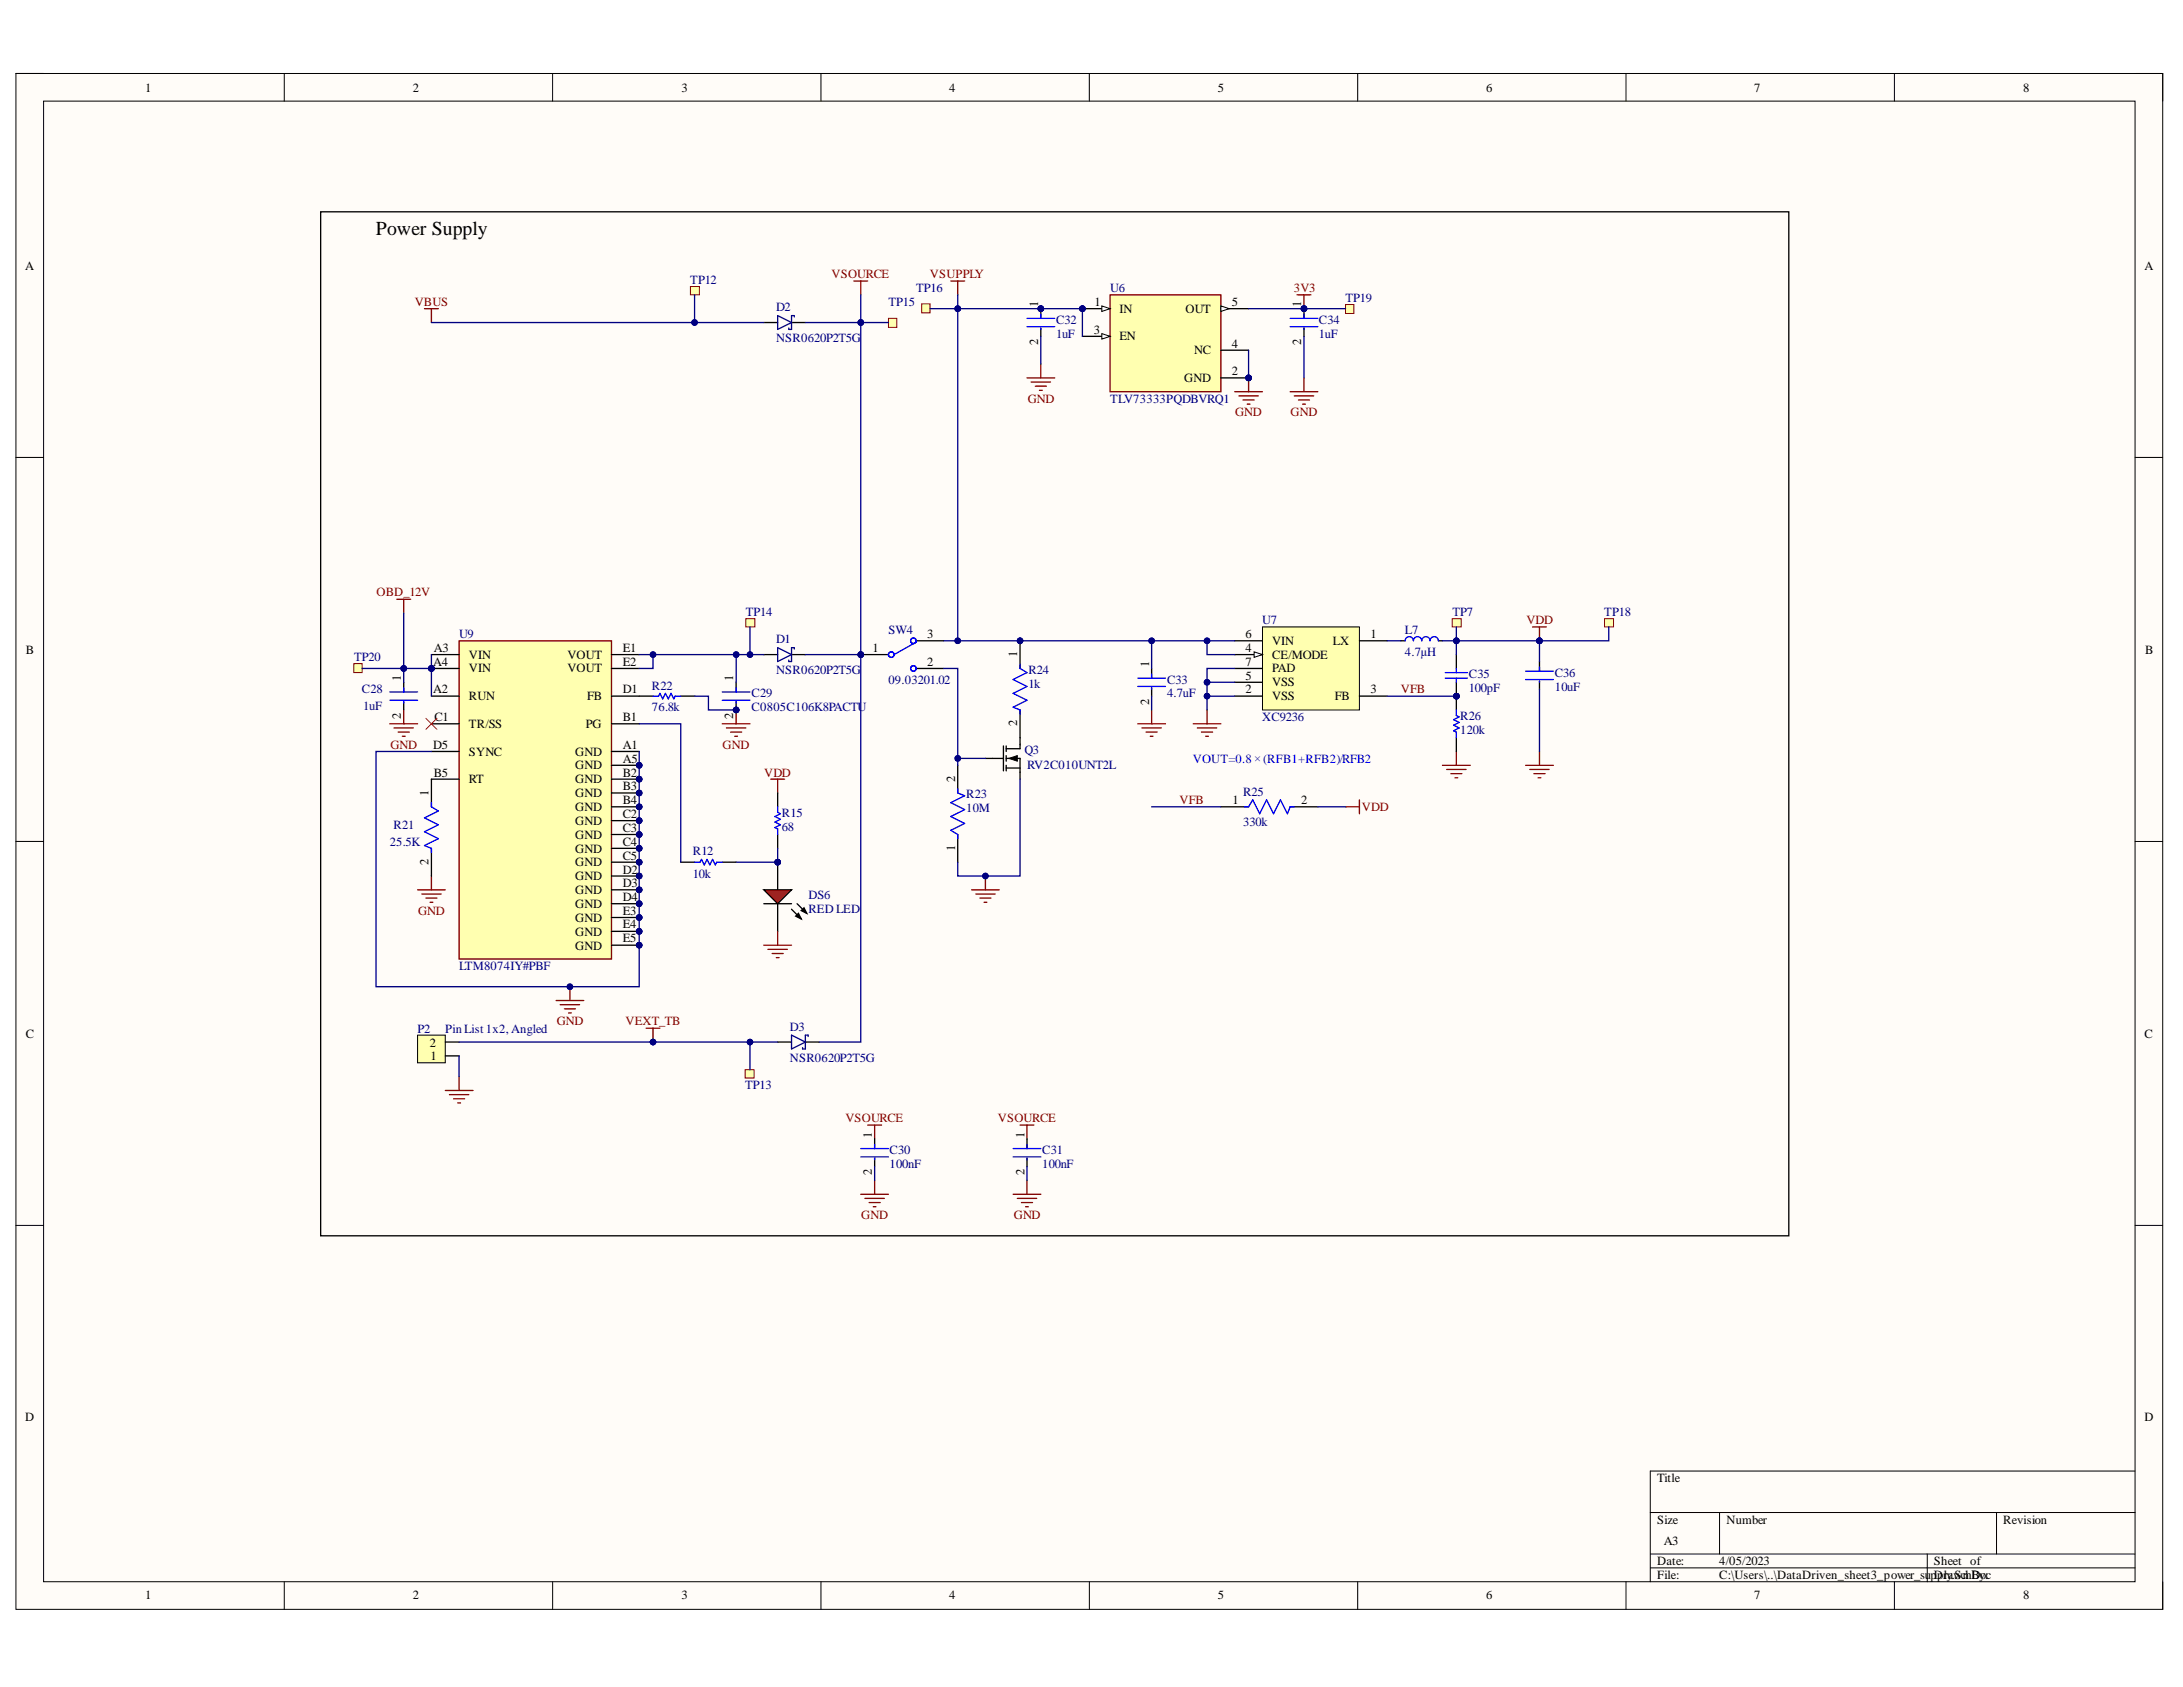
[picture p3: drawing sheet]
<svg xmlns="http://www.w3.org/2000/svg" width="279mm" height="216mm" viewBox="0 0 279 216" stroke-linecap="round" stroke-linejoin="round" font-family="sans-serif">
<defs><g id="words">
<text font-size="2.5" x="48.1" y="30.1">Power Supply</text>
<g font-size="1.6">
<text x="18.6" y="11.7">1</text>
<text x="52.8" y="11.7">2</text>
<text x="87.2" y="11.7">3</text>
<text x="121.5" y="11.7">4</text>
<text x="155.9" y="11.7">5</text>
<text x="190.2" y="11.7">6</text>
<text x="224.5" y="11.7">7</text>
<text x="258.9" y="11.7">8</text>
<text x="3.2" y="34.5">A</text>
<text x="274.5" y="34.5">A</text>
<text x="132.9" y="39.4" transform="rotate(-90 132.9 39.4)">1</text>
<text x="140.1" y="39.2">1</text>
<text x="143.3" y="40">IN</text>
<text x="151.7" y="40">OUT</text>
<text x="157.7" y="39.2">5</text>
<text x="166.5" y="39.4" transform="rotate(-90 166.5 39.4)">1</text>
<text x="132.9" y="44.2" transform="rotate(-90 132.9 44.2)">2</text>
<text x="140" y="42.7">3</text>
<text x="143.3" y="43.6">EN</text>
<text x="152.8" y="45.3">NC</text>
<text x="157.7" y="44.5">4</text>
<text x="166.5" y="44.2" transform="rotate(-90 166.5 44.2)">2</text>
<text x="151.6" y="48.9">GND</text>
<text x="157.7" y="48">2</text>
<text x="3.3" y="83.7">B</text>
<text x="55.5" y="83.4">A3</text>
<text x="79.7" y="83.4">E1</text>
<text x="111.7" y="83.4">1</text>
<text x="118.7" y="81.7">3</text>
<text x="159.4" y="83.4">4</text>
<text x="159.4" y="81.7">6</text>
<text x="162.8" y="82.6">VIN</text>
<text x="170.6" y="82.6">LX</text>
<text x="175.4" y="81.7">1</text>
<text x="274.6" y="83.7">B</text>
<text x="51.3" y="87.1" transform="rotate(-90 51.3 87.1)">1</text>
<text x="55.5" y="85.2">A4</text>
<text x="55.5" y="88.8">A2</text>
<text x="60" y="84.3">VIN</text>
<text x="60" y="86.1">VIN</text>
<text x="60" y="89.6">RUN</text>
<text x="72.6" y="84.3">VOUT</text>
<text x="72.6" y="86.1">VOUT</text>
<text x="75.2" y="89.6">FB</text>
<text x="79.7" y="85.2">E2</text>
<text x="79.7" y="88.8">D1</text>
<text x="93.8" y="87.1" transform="rotate(-90 93.8 87.1)">1</text>
<text x="118.7" y="85.2">2</text>
<text x="130.2" y="84.1" transform="rotate(-90 130.2 84.1)">1</text>
<text x="147.1" y="85.4" transform="rotate(-90 147.1 85.4)">1</text>
<text x="159.4" y="85.2">7</text>
<text x="159.4" y="87">5</text>
<text x="159.4" y="88.8">2</text>
<text x="162.8" y="84.3">CE/MODE</text>
<text x="162.8" y="86.1">PAD</text>
<text x="162.8" y="87.8">VSS</text>
<text x="162.8" y="89.6">VSS</text>
<text x="170.8" y="89.6">FB</text>
<text x="175.4" y="88.8">3</text>
<text x="51.3" y="92" transform="rotate(-90 51.3 92)">2</text>
<text x="55.5" y="95.8">D5</text>
<text x="55.6" y="92.3">C1</text>
<text x="60" y="93.1">TR/SS</text>
<text x="75" y="93.1">PG</text>
<text x="79.7" y="92.3">B1</text>
<text x="79.7" y="95.8">A1</text>
<text x="93.8" y="92" transform="rotate(-90 93.8 92)">2</text>
<text x="130.2" y="93" transform="rotate(-90 130.2 93)">2</text>
<text x="147.1" y="90.2" transform="rotate(-90 147.1 90.2)">2</text>
<text x="54.9" y="101.8" transform="rotate(-90 54.9 101.8)">1</text>
<text x="55.5" y="99.4">B5</text>
<text x="60" y="100.2">RT</text>
<text x="60" y="96.7">SYNC</text>
<text x="73.6" y="96.7">GND</text>
<text x="73.6" y="98.5">GND</text>
<text x="73.6" y="100.2">GND</text>
<text x="79.7" y="97.6">A5</text>
<text x="79.7" y="99.4">B2</text>
<text x="79.7" y="101.2">B3</text>
<text x="122.2" y="100.1" transform="rotate(-90 122.2 100.1)">2</text>
<text x="73.6" y="102">GND</text>
<text x="73.6" y="103.8">GND</text>
<text x="73.6" y="105.6">GND</text>
<text x="73.6" y="107.3">GND</text>
<text x="79.7" y="102.9">B4</text>
<text x="79.7" y="104.7">C2</text>
<text x="79.7" y="106.5">C3</text>
<text x="157.7" y="102.9">1</text>
<text x="166.5" y="102.9">2</text>
<text x="54.9" y="110.7" transform="rotate(-90 54.9 110.7)">2</text>
<text x="73.6" y="109.1">GND</text>
<text x="73.6" y="110.9">GND</text>
<text x="73.6" y="112.7">GND</text>
<text x="79.7" y="108.3">C4</text>
<text x="79.7" y="110">C5</text>
<text x="79.7" y="111.8">D2</text>
<text x="79.7" y="113.5">D3</text>
<text x="122.2" y="108.9" transform="rotate(-90 122.2 108.9)">1</text>
<text x="73.6" y="114.4">GND</text>
<text x="73.6" y="116.2">GND</text>
<text x="73.6" y="118">GND</text>
<text x="73.6" y="119.7">GND</text>
<text x="79.7" y="115.3">D4</text>
<text x="79.7" y="117">E3</text>
<text x="79.7" y="118.8">E4</text>
<text x="73.6" y="121.5">GND</text>
<text x="79.7" y="120.6">E5</text>
<text x="3.3" y="132.8">C</text>
<text x="55" y="133.9">2</text>
<text x="55.1" y="135.7">1</text>
<text x="274.5" y="132.8">C</text>
<text x="111.6" y="145.6" transform="rotate(-90 111.6 145.6)">1</text>
<text x="131.1" y="145.6" transform="rotate(-90 131.1 145.6)">1</text>
<text x="111.6" y="150.4" transform="rotate(-90 111.6 150.4)">2</text>
<text x="131.1" y="150.4" transform="rotate(-90 131.1 150.4)">2</text>
<text x="3.2" y="181.9">D</text>
<text x="274.5" y="181.9">D</text>
<text x="212.1" y="189.7">Title</text>
<text x="212.1" y="195">Size</text>
<text x="212.9" y="197.7">A3</text>
<text x="221" y="195">Number</text>
<text x="256.4" y="195">Revision</text>
<text x="212.1" y="200.3">Date:</text>
<text x="212.1" y="202.1">File:</text>
<text x="220" y="200.3">4/05/2023</text>
<text x="220" y="202.1">C:\Users\..\DataDriven_sheet3_power_su</text>
<text x="247.1" y="202.1">pDry.SchBy:</text>
<text x="247.5" y="200.3">Sheet of</text>
<text x="247.9" y="202.1">plawn Doc</text>
<text x="18.6" y="204.7">1</text>
<text x="52.8" y="204.7">2</text>
<text x="87.2" y="204.7">3</text>
<text x="121.5" y="204.7">4</text>
<text x="155.9" y="204.7">5</text>
<text x="190.2" y="204.7">6</text>
<text x="224.5" y="204.7">7</text>
<text x="258.9" y="204.7">8</text>
</g>
<g font-size="1.6" fill="#800000">
<text x="106.4" y="35.6">VSOURCE</text>
<text x="119" y="35.6">VSUPPLY</text>
<text x="53.1" y="39.2">VBUS</text>
<text x="165.6" y="37.4">3V3</text>
<text x="131.5" y="51.6">GND</text>
<text x="158.1" y="53.3">GND</text>
<text x="165.2" y="53.3">GND</text>
<text x="48.2" y="76.3">OBD_12V</text>
<text x="195.4" y="79.9">VDD</text>
<text x="179.3" y="88.8">VFB</text>
<text x="50" y="95.8">GND</text>
<text x="92.5" y="95.8">GND</text>
<text x="97.8" y="99.4">VDD</text>
<text x="151" y="102.9">VFB</text>
<text x="174.3" y="103.8">VDD</text>
<text x="53.5" y="117">GND</text>
<text x="71.3" y="131.2">GND</text>
<text x="80.1" y="131.2">VEXT_TB</text>
<text x="108.2" y="143.6">VSOURCE</text>
<text x="127.7" y="143.6">VSOURCE</text>
<text x="110.2" y="156.1">GND</text>
<text x="129.8" y="156.1">GND</text>
</g>
<g font-size="1.6" fill="#000080">
<text x="88.3" y="36.3">TP12</text>
<text x="99.3" y="39.9">D2</text>
<text x="113.7" y="39.2">TP15</text>
<text x="117.2" y="37.4">TP16</text>
<text x="135.2" y="41.5">C32</text>
<text x="142.1" y="37.4">U6</text>
<text x="168.8" y="41.5">C34</text>
<text x="172.2" y="38.6">TP19</text>
<text x="99.3" y="43.7">NSR0620P2T5G</text>
<text x="135.2" y="43.2">1uF</text>
<text x="168.8" y="43.2">1uF</text>
<text x="142.1" y="51.6">TLV73333PQDBVRQ1</text>
<text x="58.8" y="81.7">U9</text>
<text x="95.4" y="78.8">TP14</text>
<text x="99.3" y="82.3">D1</text>
<text x="113.7" y="81.2">SW4</text>
<text x="161.5" y="79.9">U7</text>
<text x="179.8" y="81.2">L7</text>
<text x="179.8" y="83.9">4.7µH</text>
<text x="185.9" y="78.8">TP7</text>
<text x="205.3" y="78.8">TP18</text>
<text x="45.3" y="84.6">TP20</text>
<text x="46.3" y="88.8">C28</text>
<text x="83.4" y="88.2">R22</text>
<text x="96.2" y="89.3">C29</text>
<text x="99.3" y="86.3">NSR0620P2T5G</text>
<text x="113.7" y="87.5">09.03201.02</text>
<text x="131.6" y="86.3">R24</text>
<text x="131.6" y="88.1">1k</text>
<text x="149.4" y="87.5">C33</text>
<text x="149.4" y="89.3">4.7uF</text>
<text x="188" y="86.8">C35</text>
<text x="188" y="88.6">100pF</text>
<text x="199" y="86.6">C36</text>
<text x="199" y="88.4">10uF</text>
<text x="46.5" y="90.9">1uF</text>
<text x="83.4" y="91">76.8k</text>
<text x="96.2" y="91">C0805C106K8PACTU</text>
<text x="161.5" y="92.3">XC9236</text>
<text x="186.9" y="92.1">R26</text>
<text x="186.9" y="93.9">120k</text>
<text x="131.1" y="96.5">Q3</text>
<text x="131.4" y="98.5">RV2C010UNT2L</text>
<text x="159.1" y="101.8">R25</text>
<text x="50.4" y="106.1">R21</text>
<text x="100.1" y="104.5">R15</text>
<text x="100.1" y="106.3">68</text>
<text x="123.7" y="102.2">R23</text>
<text x="123.7" y="104">10M</text>
<text x="159.1" y="105.7">330k</text>
<text x="49.9" y="108.3">25.5K</text>
<text x="88.7" y="109.4">R12</text>
<text x="88.7" y="112.3">10k</text>
<text x="103.5" y="115.1">DS6</text>
<text x="103.5" y="116.9">RED LED</text>
<text x="58.8" y="124.1">LTM8074IY#PBF</text>
<text x="101.1" y="132">D3</text>
<text x="53.4" y="132.2">P2</text>
<text x="57" y="132.2">Pin List 1x2, Angled</text>
<text x="101.1" y="135.9">NSR0620P2T5G</text>
<text x="95.4" y="139.4">TP13</text>
<text x="113.9" y="147.7">C30</text>
<text x="113.9" y="149.5">100nF</text>
<text x="133.4" y="147.7">C31</text>
<text x="133.4" y="149.5">100nF</text>
</g>
<text font-size="1.6" fill="#00f" x="152.7" y="97.6">VOUT=0.8 × (RFB1+RFB2)/RFB2</text>
</g></defs>
<path d="M2 9.4h274.8v196.6h-274.8z" fill-rule="evenodd" fill="#fffcf8"/>
<path d="M2 9.4h274.8v196.6h-274.8z" fill="none" stroke="#000" stroke-width=".13"/>
<path d="M5.6 12.9h267.7v189.5h-267.7z" fill-rule="evenodd" fill="#fffcf8"/>
<g fill="none" stroke="#000" stroke-width=".13">
<path d="M2 9.4h3.6M5.6 12.9h267.7v189.5h-267.7zM36.4 9.4v3.5M70.7 9.4v3.5M105.1 9.4v3.5M139.4 9.4v3.5M173.8 9.4v3.5M208.1 9.4v3.5M242.5 9.4v3.5M273.3 9.4h3.5v3.5M2 58.5h3.6M273.3 58.5h3.5"/>
<path d="M2 107.7h3.6M273.3 107.7h3.5M2 156.8h3.6M273.3 156.8h3.5M211.2 193.6h62.1M211.2 198.9h62.1M220.1 193.6v5.3M246.7 198.9v3.5M255.5 193.6v5.3M273.3 188.3h-62.1v14.1M36.4 202.4v3.6M70.7 202.4v3.6"/>
<path d="M105.1 202.4v3.6M139.4 202.4v3.6M173.8 202.4v3.6M208.1 202.4v3.6M211.2 200.7h62.1M242.5 202.4v3.6M276.8 202.4v3.6"/>
</g>
<path d="M41 27.1h187.9v131.1h-187.9z" fill="none" stroke="#000" stroke-width=".17"/>
<path d="M53.4 113.9h3.6M54 114.4h2.5M54.5 114.9h1.4M55 115.5h.4M55.2 112.1v1.8M57 139.6h3.5M58.8 137.8v1.8M57.5 140.1h2.5M58.1 140.6h1.4M58.6 141.2h.3" fill="none" stroke="#800000" stroke-width=".17"/>
<path d="M53.4 132.5h3.6v3.5h-3.6z" fill-rule="evenodd" fill="#ffffb0"/>
<path d="M53.4 132.5h3.6v3.5h-3.6z" fill="none" stroke="#000" stroke-width=".13"/>
<path d="M97.8 83.8h1.7M101.3 83.8h1.8M57 135.1h1.8M57 133.4h1.8" fill="none" stroke="#000" stroke-width=".17"/>
<path d="M50.8 76.7h1.8M51.7 76.7v1.8M82.7 131.6h1.8M83.6 131.6v1.8" fill="none" stroke="#800000" stroke-width=".17"/>
<path d="M99.5 82.9l1.8 .9-1.8 .9zM101.7 83.1v-.2h-.4v1.8h-.3v-.2" fill="none" stroke="#11037f" stroke-width=".17"/>
<circle cx="83.6" cy="133.4" r=".36" fill="#000080"/>
<circle cx="83.6" cy="133.4" r=".36" fill="none" stroke="#000080" stroke-width=".13"/>
<path d="M97.8 41.3h1.7M101.3 41.3h1.8M99.5 133.4h1.8M103.1 133.4h1.8" fill="none" stroke="#000" stroke-width=".17"/>
<path d="M99.5 40.4l1.8 .9-1.8 .9zM101.7 40.6v-.2h-.4v1.8h-.3v-.2M101.3 132.5l1.8 .9-1.8 .8zM103.4 132.7v-.2h-.3v1.7h-.4v-.1" fill="none" stroke="#11037f" stroke-width=".17"/>
<path d="M54.3 39.5h1.8M55.2 39.5v1.8" fill="none" stroke="#800000" stroke-width=".17"/>
<circle cx="130.6" cy="82" r=".35" fill="#000080"/>
<circle cx="130.6" cy="82" r=".35" fill="none" stroke="#000080" stroke-width=".13"/>
<path d="M130.6 82v3.5" fill="none" stroke="#000" stroke-width=".17"/>
<circle cx="130.6" cy="82" r=".35" fill="#000080"/>
<circle cx="130.6" cy="82" r=".35" fill="none" stroke="#000080" stroke-width=".13"/>
<path d="M126.1 97.1h2.3M128.4 95.5v3.2M128.8 97.1h1.8v2.6M128.8 98.3h1.8M128.8 95.5v.7M128.8 96.7v.7M128.8 97.9v.8M130.6 90.9v4.9h-1.8" fill="none" stroke="#000" stroke-width=".17"/>
<path d="M130.6 85v.5l.8 .6-1.7 .9 1.7 .9-1.7 .8 1.7 .9-1.7 .9 .9 .4v.5" fill="none" stroke="#00f" stroke-width=".17"/>
<path d="M129.1 97.1l1.1-.4v.7z" fill="#000"/>
<path d="M129.1 97.1l1.1-.4v.7z" fill="none" stroke="#000" stroke-width=".13"/>
<path d="M124.4 113.9h3.5M124.9 114.4h2.5M125.4 114.9h1.4M125.9 115.5h.4M126.1 112.1v1.8" fill="none" stroke="#800000" stroke-width=".17"/>
<circle cx="126.1" cy="112.1" r=".35" fill="#000080"/>
<circle cx="126.1" cy="112.1" r=".35" fill="none" stroke="#000080" stroke-width=".13"/>
<path d="M122.6 97.9v3.6M122.6 106.8v3.5" fill="none" stroke="#000" stroke-width=".17"/>
<path d="M122.6 101v.5l.9 .3-1.8 .9 1.8 .9-1.8 .9 1.8 .9-1.8 .9 .9 .5v.5" fill="none" stroke="#00f" stroke-width=".17"/>
<g fill="none" stroke="#800000" stroke-width=".17">
<path d="M121.7 36h1.8M122.6 36v1.7M166 37.7h1.8M166.9 37.7v1.8M131.4 48.4h3.6M132 48.9h2.5M132.5 49.4h1.4M133 50h.4M133.2 46.6v1.8M165.1 50.1h3.6M165.7 50.7h2.4M166.2 51.2h1.4"/>
<path d="M166.7 51.7h.4M166.9 48.4v1.7"/>
</g>
<circle cx="166.9" cy="39.5" r=".35" fill="#000080"/>
<circle cx="166.9" cy="39.5" r=".35" fill="none" stroke="#000080" stroke-width=".13"/>
<path d="M158 50.1h3.6M158.6 50.7h2.4M159.1 51.2h1.4M159.6 51.7h.4M159.8 48.4v1.7" fill="none" stroke="#800000" stroke-width=".17"/>
<circle cx="159.8" cy="48.4" r=".35" fill="#000080"/>
<circle cx="159.8" cy="48.4" r=".35" fill="none" stroke="#000080" stroke-width=".13"/>
<circle cx="138.5" cy="39.5" r=".35" fill="#000080"/>
<circle cx="138.5" cy="39.5" r=".35" fill="none" stroke="#000080" stroke-width=".13"/>
<circle cx="159.8" cy="48.4" r=".35" fill="#000080"/>
<circle cx="159.8" cy="48.4" r=".35" fill="none" stroke="#000080" stroke-width=".13"/>
<path d="M142.1 37.7h14.2v12.4h-14.2z" fill-rule="evenodd" fill="#ffffb0"/>
<path d="M142.1 37.7h14.2v12.4h-14.2z" fill="none" stroke="#800000" stroke-width=".17"/>
<path d="M138.5 43h3.6" fill="none" stroke="#000" stroke-width=".17"/>
<path d="M141 42.7l1.1 .3-1.1 .4z" fill="#f8fcff"/>
<path d="M141 42.7l1.1 .3-1.1 .4z" fill="none" stroke="#000" stroke-width=".13"/>
<path d="M138.5 39.5h3.6" fill="none" stroke="#000" stroke-width=".17"/>
<path d="M141 39.2l1.1 .3-1.1 .4z" fill="#f8fcff"/>
<path d="M141 39.2l1.1 .3-1.1 .4z" fill="none" stroke="#000" stroke-width=".13"/>
<circle cx="138.5" cy="39.5" r=".35" fill="#000080"/>
<circle cx="138.5" cy="39.5" r=".35" fill="none" stroke="#000080" stroke-width=".13"/>
<path d="M156.3 39.5h3.5M156.3 44.8h3.5" fill="none" stroke="#000" stroke-width=".17"/>
<path d="M156.3 39.2l1 .3-1 .4z" fill="#f8fcff"/>
<path d="M156.3 39.2l1 .3-1 .4z" fill="none" stroke="#000" stroke-width=".13"/>
<path d="M156.3 48.4h3.5" fill="none" stroke="#000" stroke-width=".17"/>
<circle cx="159.8" cy="48.4" r=".35" fill="#000080"/>
<circle cx="159.8" cy="48.4" r=".35" fill="none" stroke="#000080" stroke-width=".13"/>
<circle cx="133.2" cy="39.5" r=".35" fill="#000080"/>
<circle cx="133.2" cy="39.5" r=".35" fill="none" stroke="#000080" stroke-width=".13"/>
<path d="M133.2 39.5v1.2" fill="none" stroke="#000" stroke-width=".17"/>
<circle cx="133.2" cy="39.5" r=".35" fill="#000080"/>
<circle cx="133.2" cy="39.5" r=".35" fill="none" stroke="#000080" stroke-width=".13"/>
<path d="M133.2 42v1" fill="none" stroke="#000" stroke-width=".17"/>
<path d="M131.4 40.7h3.6M131.4 41.8h3.6M133.2 40.2v.5M133.2 42v.2" fill="none" stroke="#00f" stroke-width=".17"/>
<circle cx="166.9" cy="39.5" r=".35" fill="#000080"/>
<circle cx="166.9" cy="39.5" r=".35" fill="none" stroke="#000080" stroke-width=".13"/>
<path d="M166.9 39.5v1.2" fill="none" stroke="#000" stroke-width=".17"/>
<circle cx="166.9" cy="39.5" r=".35" fill="#000080"/>
<circle cx="166.9" cy="39.5" r=".35" fill="none" stroke="#000080" stroke-width=".13"/>
<path d="M166.9 42v1M179.3 82h.5M184.1 82h.5" fill="none" stroke="#000" stroke-width=".17"/>
<path d="M165.1 40.7h3.6M165.1 41.8h3.6M166.9 40.2v.5M166.9 42v.2M179.8 82a.53 .53 0 0 1 .6-.5 .53 .53 0 0 1 .5 .5 .53 .53 0 0 1 .5-.5 .53 .53 0 0 1 .6 .5 .53 .53 0 0 1 .5-.5 .53 .53 0 0 1 .5 .5 .53 .53 0 0 1 .6-.5 .53 .53 0 0 1 .5 .5" fill="none" stroke="#00f" stroke-width=".17"/>
<g fill="none" stroke="#800000" stroke-width=".17">
<path d="M145.6 92.6h3.6M146.2 93.2h2.4M146.7 93.7h1.4M147.2 94.2h.4M147.4 90.9v1.7M184.6 97.9h3.6M185.2 98.5h2.4M185.7 99h1.4M186.2 99.5h.4M186.4 96.2v1.7M195.3 97.9h3.5M195.8 98.5h2.5"/>
<path d="M196.3 99h1.4M196.9 99.5h.3M197 96.2v1.7M172.2 103.3h1.8M174 102.4v1.7"/>
</g>
<path d="M185.9 79.2h1.1v1h-1.1z" fill-rule="evenodd" fill="#ffffb0"/>
<path d="M185.9 79.2h1.1v1h-1.1z" fill="none" stroke="#800000" stroke-width=".13"/>
<path d="M147.4 85.5v1.3M147.4 88v1.1M156.3 103.3h3.5M165.1 103.3h3.6" fill="none" stroke="#000" stroke-width=".17"/>
<path d="M145.6 86.8h3.6M145.6 87.9h3.6M147.4 86.3v.5M147.4 88v.2M159.3 103.3h.5l.5-.9 .9 1.7 .9-1.7 .9 1.7 .9-1.7 .9 1.7 .3-.8h.6" fill="none" stroke="#00f" stroke-width=".17"/>
<circle cx="186.4" cy="89.1" r=".35" fill="#000080"/>
<circle cx="186.4" cy="89.1" r=".35" fill="none" stroke="#000080" stroke-width=".13"/>
<path d="M186.4 89.1v1.8" fill="none" stroke="#000" stroke-width=".17"/>
<circle cx="186.4" cy="89.1" r=".35" fill="#000080"/>
<circle cx="186.4" cy="89.1" r=".35" fill="none" stroke="#000080" stroke-width=".13"/>
<path d="M186.4 94.4v1.8" fill="none" stroke="#000" stroke-width=".17"/>
<path d="M186.4 90.9v.7l.4 .2-.8 .3 .8 .4-.8 .3 .8 .4-.8 .3 .4 .2v.7" fill="none" stroke="#00f" stroke-width=".17"/>
<circle cx="186.4" cy="89.1" r=".35" fill="#000080"/>
<circle cx="186.4" cy="89.1" r=".35" fill="none" stroke="#000080" stroke-width=".13"/>
<path d="M186.4 87.3v1.8" fill="none" stroke="#000" stroke-width=".17"/>
<circle cx="186.4" cy="89.1" r=".35" fill="#000080"/>
<circle cx="186.4" cy="89.1" r=".35" fill="none" stroke="#000080" stroke-width=".13"/>
<path d="M186.4 83.8v1.8M197 84.7v1.2M197 87.1v1.1M111.9 145.8v1.2M111.9 148.2v1.1M131.4 145.8v1.2M131.4 148.2v1.1" fill="none" stroke="#000" stroke-width=".17"/>
<g fill="none" stroke="#00f" stroke-width=".17">
<path d="M185 86.1h2.8M185 86.8h2.8M186.4 85.6v.5M186.4 86.8v.5M195.3 85.9h3.5M195.3 87h3.5M197 85.4v.5M197 87.1v.2M110.2 147h3.5M110.2 148.1h3.5M111.9 146.5v.5M111.9 148.2v.2"/>
<path d="M129.7 147h3.5M129.7 148.1h3.5M131.4 146.5v.5M131.4 148.2v.2"/>
</g>
<g fill="none" stroke="#800000" stroke-width=".17">
<path d="M109.3 36h1.8M110.2 36v1.7M110.2 152.8h3.5M110.7 153.4h2.5M111.1 144h1.7M111.2 153.9h1.5M111.8 154.4h.3M111.9 144v1.8M111.9 151.1v1.7M129.7 152.8h3.5M130.2 153.4h2.5M130.6 144h1.7"/>
<path d="M130.7 153.9h1.5M131.3 154.4h.3M131.4 144v1.8M131.4 151.1v1.7"/>
</g>
<circle cx="55.2" cy="85.5" r=".35" fill="#000080"/>
<circle cx="55.2" cy="85.5" r=".35" fill="none" stroke="#000080" stroke-width=".13"/>
<circle cx="81.8" cy="97.9" r=".35" fill="#000080"/>
<circle cx="81.8" cy="97.9" r=".35" fill="none" stroke="#000080" stroke-width=".13"/>
<circle cx="81.8" cy="99.7" r=".35" fill="#000080"/>
<circle cx="81.8" cy="99.7" r=".35" fill="none" stroke="#000080" stroke-width=".13"/>
<circle cx="81.8" cy="101.5" r=".35" fill="#000080"/>
<circle cx="81.8" cy="101.5" r=".35" fill="none" stroke="#000080" stroke-width=".13"/>
<circle cx="81.8" cy="103.3" r=".35" fill="#000080"/>
<circle cx="81.8" cy="103.3" r=".35" fill="none" stroke="#000080" stroke-width=".13"/>
<circle cx="81.8" cy="105" r=".36" fill="#000080"/>
<circle cx="81.8" cy="105" r=".36" fill="none" stroke="#000080" stroke-width=".13"/>
<circle cx="81.8" cy="106.8" r=".35" fill="#000080"/>
<circle cx="81.8" cy="106.8" r=".35" fill="none" stroke="#000080" stroke-width=".13"/>
<circle cx="81.8" cy="108.6" r=".36" fill="#000080"/>
<circle cx="81.8" cy="108.6" r=".36" fill="none" stroke="#000080" stroke-width=".13"/>
<circle cx="81.8" cy="110.3" r=".35" fill="#000080"/>
<circle cx="81.8" cy="110.3" r=".35" fill="none" stroke="#000080" stroke-width=".13"/>
<circle cx="81.8" cy="112.1" r=".35" fill="#000080"/>
<circle cx="81.8" cy="112.1" r=".35" fill="none" stroke="#000080" stroke-width=".13"/>
<circle cx="81.8" cy="113.9" r=".35" fill="#000080"/>
<circle cx="81.8" cy="113.9" r=".35" fill="none" stroke="#000080" stroke-width=".13"/>
<circle cx="81.8" cy="115.7" r=".35" fill="#000080"/>
<circle cx="81.8" cy="115.7" r=".35" fill="none" stroke="#000080" stroke-width=".13"/>
<circle cx="81.8" cy="117.4" r=".35" fill="#000080"/>
<circle cx="81.8" cy="117.4" r=".35" fill="none" stroke="#000080" stroke-width=".13"/>
<circle cx="81.8" cy="119.2" r=".35" fill="#000080"/>
<circle cx="81.8" cy="119.2" r=".35" fill="none" stroke="#000080" stroke-width=".13"/>
<circle cx="81.8" cy="121" r=".35" fill="#000080"/>
<circle cx="81.8" cy="121" r=".35" fill="none" stroke="#000080" stroke-width=".13"/>
<path d="M58.8 82h19.5v40.7h-19.5z" fill-rule="evenodd" fill="#ffffb0"/>
<path d="M58.8 82h19.5v40.7h-19.5z" fill="none" stroke="#800000" stroke-width=".17"/>
<path d="M55.2 83.8h3.6M55.2 85.5h3.6" fill="none" stroke="#000" stroke-width=".17"/>
<circle cx="55.2" cy="85.5" r=".35" fill="#000080"/>
<circle cx="55.2" cy="85.5" r=".35" fill="none" stroke="#000080" stroke-width=".13"/>
<path d="M55.2 89.1h3.6M55.2 92.6h3.6M55.2 99.7h3.6M55.2 96.2h3.6M78.3 83.8h3.5M78.3 85.5h3.5M78.3 89.1h3.5M78.3 92.6h3.5M78.3 96.2h3.5M78.3 97.9h3.5" fill="none" stroke="#000" stroke-width=".17"/>
<circle cx="81.8" cy="97.9" r=".35" fill="#000080"/>
<circle cx="81.8" cy="97.9" r=".35" fill="none" stroke="#000080" stroke-width=".13"/>
<path d="M78.3 99.7h3.5" fill="none" stroke="#000" stroke-width=".17"/>
<circle cx="81.8" cy="99.7" r=".35" fill="#000080"/>
<circle cx="81.8" cy="99.7" r=".35" fill="none" stroke="#000080" stroke-width=".13"/>
<path d="M78.3 101.5h3.5" fill="none" stroke="#000" stroke-width=".17"/>
<circle cx="81.8" cy="101.5" r=".35" fill="#000080"/>
<circle cx="81.8" cy="101.5" r=".35" fill="none" stroke="#000080" stroke-width=".13"/>
<path d="M78.3 103.3h3.5" fill="none" stroke="#000" stroke-width=".17"/>
<circle cx="81.8" cy="103.3" r=".35" fill="#000080"/>
<circle cx="81.8" cy="103.3" r=".35" fill="none" stroke="#000080" stroke-width=".13"/>
<path d="M78.3 105h3.5" fill="none" stroke="#000" stroke-width=".17"/>
<circle cx="81.8" cy="105" r=".36" fill="#000080"/>
<circle cx="81.8" cy="105" r=".36" fill="none" stroke="#000080" stroke-width=".13"/>
<path d="M78.3 106.8h3.5" fill="none" stroke="#000" stroke-width=".17"/>
<circle cx="81.8" cy="106.8" r=".35" fill="#000080"/>
<circle cx="81.8" cy="106.8" r=".35" fill="none" stroke="#000080" stroke-width=".13"/>
<path d="M78.3 108.6h3.5" fill="none" stroke="#000" stroke-width=".17"/>
<circle cx="81.8" cy="108.6" r=".36" fill="#000080"/>
<circle cx="81.8" cy="108.6" r=".36" fill="none" stroke="#000080" stroke-width=".13"/>
<path d="M78.3 110.3h3.5" fill="none" stroke="#000" stroke-width=".17"/>
<circle cx="81.8" cy="110.3" r=".35" fill="#000080"/>
<circle cx="81.8" cy="110.3" r=".35" fill="none" stroke="#000080" stroke-width=".13"/>
<path d="M78.3 112.1h3.5" fill="none" stroke="#000" stroke-width=".17"/>
<circle cx="81.8" cy="112.1" r=".35" fill="#000080"/>
<circle cx="81.8" cy="112.1" r=".35" fill="none" stroke="#000080" stroke-width=".13"/>
<path d="M78.3 113.9h3.5" fill="none" stroke="#000" stroke-width=".17"/>
<circle cx="81.8" cy="113.9" r=".35" fill="#000080"/>
<circle cx="81.8" cy="113.9" r=".35" fill="none" stroke="#000080" stroke-width=".13"/>
<path d="M78.3 115.7h3.5" fill="none" stroke="#000" stroke-width=".17"/>
<circle cx="81.8" cy="115.7" r=".35" fill="#000080"/>
<circle cx="81.8" cy="115.7" r=".35" fill="none" stroke="#000080" stroke-width=".13"/>
<path d="M78.3 117.4h3.5" fill="none" stroke="#000" stroke-width=".17"/>
<circle cx="81.8" cy="117.4" r=".35" fill="#000080"/>
<circle cx="81.8" cy="117.4" r=".35" fill="none" stroke="#000080" stroke-width=".13"/>
<path d="M78.3 119.2h3.5" fill="none" stroke="#000" stroke-width=".17"/>
<circle cx="81.8" cy="119.2" r=".35" fill="#000080"/>
<circle cx="81.8" cy="119.2" r=".35" fill="none" stroke="#000080" stroke-width=".13"/>
<path d="M78.3 121h3.5" fill="none" stroke="#000" stroke-width=".17"/>
<circle cx="81.8" cy="121" r=".35" fill="#000080"/>
<circle cx="81.8" cy="121" r=".35" fill="none" stroke="#000080" stroke-width=".13"/>
<path d="M51.7 87.3v1.3M51.7 89.8v1.1M55.2 99.7v3.6M55.2 108.6v3.5" fill="none" stroke="#000" stroke-width=".17"/>
<path d="M49.9 88.6h3.5M49.9 89.6h3.5M51.7 88v.6M51.7 89.8v.2M55.2 102.7v.6l.9 .5-1.8 .9 1.8 .9-1.8 .8 1.8 .9-1.8 .9 .9 .4v.5" fill="none" stroke="#00f" stroke-width=".17"/>
<path d="M49.9 92.6h3.5M50.4 93.2h2.5M51 93.7h1.4M51.5 94.2h.4M51.7 90.9v1.7" fill="none" stroke="#800000" stroke-width=".17"/>
<circle cx="94.2" cy="90.9" r=".35" fill="#000080"/>
<circle cx="94.2" cy="90.9" r=".35" fill="none" stroke="#000080" stroke-width=".13"/>
<path d="M94.2 87.3v1.3M94.2 89.8v1.1" fill="none" stroke="#000" stroke-width=".17"/>
<circle cx="94.2" cy="90.9" r=".35" fill="#000080"/>
<circle cx="94.2" cy="90.9" r=".35" fill="none" stroke="#000080" stroke-width=".13"/>
<path d="M83.6 89.1h.7l.2-.4 .3 .7 .4-.7 .3 .7 .4-.7 .3 .7 .2-.3h.7M92.4 88.6h3.6M92.4 89.6h3.6M94.2 88v.6M94.2 89.8v.2" fill="none" stroke="#00f" stroke-width=".17"/>
<path d="M81.8 89.1h1.8M87.1 89.1h1.8" fill="none" stroke="#000" stroke-width=".17"/>
<path d="M92.4 92.6h3.6M93 93.2h2.5M93.5 93.7h1.4M94 94.2h.4M94.2 90.9v1.7" fill="none" stroke="#800000" stroke-width=".17"/>
<circle cx="94.2" cy="90.9" r=".35" fill="#000080"/>
<circle cx="94.2" cy="90.9" r=".35" fill="none" stroke="#000080" stroke-width=".13"/>
<path d="M71.2 128h3.5M71.7 128.6h2.5M72.2 129.1h1.5M72.8 129.6h.3M72.9 126.3v1.7" fill="none" stroke="#800000" stroke-width=".17"/>
<circle cx="72.9" cy="126.3" r=".35" fill="#000080"/>
<circle cx="72.9" cy="126.3" r=".35" fill="none" stroke="#000080" stroke-width=".13"/>
<path d="M95.5 79.2h1.1v1h-1.1z" fill-rule="evenodd" fill="#ffffb0"/>
<path d="M95.5 79.2h1.1v1h-1.1z" fill="none" stroke="#800000" stroke-width=".13"/>
<path d="M95.4 136.9h1.1v1.1h-1.1z" fill-rule="evenodd" fill="#ffffb0"/>
<path d="M95.4 136.9h1.1v1.1h-1.1z" fill="none" stroke="#800000" stroke-width=".13"/>
<path d="M205.4 79.2h1.1v1h-1.1z" fill-rule="evenodd" fill="#ffffb0"/>
<path d="M205.4 79.2h1.1v1h-1.1z" fill="none" stroke="#800000" stroke-width=".13"/>
<path d="M54.5 91.9l1.4 1.4M55.9 91.9l-1.4 1.4" fill="none" stroke="#f00" stroke-width=".13"/>
<path d="M88.4 36.7h1.1v1h-1.1z" fill-rule="evenodd" fill="#ffffb0"/>
<path d="M88.4 36.7h1.1v1h-1.1z" fill="none" stroke="#800000" stroke-width=".13"/>
<path d="M172.2 39h1.1v1.1h-1.1z" fill-rule="evenodd" fill="#ffffb0"/>
<path d="M172.2 39h1.1v1.1h-1.1z" fill="none" stroke="#800000" stroke-width=".13"/>
<path d="M118 38.9h1v1.1h-1z" fill-rule="evenodd" fill="#ffffb0"/>
<path d="M118 38.9h1v1.1h-1z" fill="none" stroke="#800000" stroke-width=".13"/>
<path d="M113.7 40.7h1.1v1.2h-1.1z" fill-rule="evenodd" fill="#ffffb0"/>
<path d="M113.7 40.7h1.1v1.2h-1.1z" fill="none" stroke="#800000" stroke-width=".13"/>
<path d="M196.1 80.2h1.8M197 80.2v1.8" fill="none" stroke="#800000" stroke-width=".17"/>
<circle cx="197" cy="82" r=".36" fill="#000080"/>
<circle cx="197" cy="82" r=".36" fill="none" stroke="#000080" stroke-width=".13"/>
<circle cx="110.2" cy="83.8" r=".35" fill="#000080"/>
<circle cx="110.2" cy="83.8" r=".35" fill="none" stroke="#000080" stroke-width=".13"/>
<path d="M117.3 82.2l-2.9 1.6" fill="none" stroke="#00f" stroke-width=".17"/>
<path d="M110.2 83.8h3.5" fill="none" stroke="#000" stroke-width=".17"/>
<circle cx="110.2" cy="83.8" r=".35" fill="#000080"/>
<circle cx="110.2" cy="83.8" r=".35" fill="none" stroke="#000080" stroke-width=".13"/>
<path d="M117.3 82h3.5M117.3 85.5h3.5" fill="none" stroke="#000" stroke-width=".17"/>
<g fill="none" stroke="#00f" stroke-width=".17">
<circle cx="114.1" cy="83.8" r=".36"/>
<circle cx="116.9" cy="85.5" r=".35"/>
<circle cx="116.9" cy="82" r=".35"/>
</g>
<path d="M45.3 84.9h1.1v1.2h-1.1z" fill-rule="evenodd" fill="#ffffb0"/>
<path d="M45.3 84.9h1.1v1.2h-1.1z" fill="none" stroke="#800000" stroke-width=".13"/>
<circle cx="99.5" cy="110.3" r=".35" fill="#000080"/>
<circle cx="99.5" cy="110.3" r=".35" fill="none" stroke="#000080" stroke-width=".13"/>
<path d="M99.5 110.3v3.6" fill="none" stroke="#000" stroke-width=".17"/>
<circle cx="99.5" cy="110.3" r=".35" fill="#000080"/>
<circle cx="99.5" cy="110.3" r=".35" fill="none" stroke="#000080" stroke-width=".13"/>
<path d="M99.5 115.7v3.5" fill="none" stroke="#000" stroke-width=".17"/>
<path d="M97.8 113.9h3.5l-1.8 1.8z" fill="#f00"/>
<path d="M87.1 110.3h1.8M92.4 110.3h1.8M97.8 113.9h3.5l-1.8 1.8zM97.8 115.7h3.5M99.5 101.5v1.8M99.5 106.8v1.8M101.3 116.4l1.2 1.2M102 115.7l1.3 1.2M102.2 116.9l.3 .7-.7-.4zM102.5 116.5l.4-.3 .4 .7z" fill="none" stroke="#000" stroke-width=".17"/>
<path d="M102.2 116.9l.3 .7-.7-.4zM102.5 116.5l.4-.3 .4 .7z" fill="#000"/>
<path d="M98.6 99.7h1.8M99.5 99.7v1.8M99.5 119.2v1.8M97.8 121h3.5M98.3 121.5h2.5M98.8 122h1.4M99.4 122.6h.3" fill="none" stroke="#800000" stroke-width=".17"/>
<path d="M88.9 110.3h.7l.2-.3 .3 .7 .4-.7 .3 .7 .4-.7 .4 .7 .1-.4h.7M99.5 103.3v.7l.4 .1-.7 .4 .7 .4-.7 .3 .7 .4-.7 .3 .3 .2v.7" fill="none" stroke="#00f" stroke-width=".17"/>
<path d="M161.6 80.2h12.4v10.7h-12.4z" fill-rule="evenodd" fill="#ffffb0"/>
<path d="M161.6 80.2h12.4v10.7h-12.4z" fill="none" stroke="#000" stroke-width=".13"/>
<path d="M158 83.8h3.6" fill="none" stroke="#000" stroke-width=".17"/>
<path d="M160.5 83.4l1.1 .4-1.1 .3z" fill="#f8fcff"/>
<path d="M160.5 83.4l1.1 .4-1.1 .3z" fill="none" stroke="#000" stroke-width=".13"/>
<path d="M158 89.1h3.6M158 82h3.6M158 85.5h3.6M158 87.3h3.6M174 89.1h3.5M174 82h3.5" fill="none" stroke="#000" stroke-width=".17"/>
<path d="M152.7 92.6h3.6M153.2 93.2h2.5M153.8 93.7h1.4M154.3 94.2h.4M154.5 90.9v1.7" fill="none" stroke="#800000" stroke-width=".17"/>
<path d="M103.1 83.8h7.1M58.8 135.1v2.7" fill="none" stroke="#000080" stroke-width=".17"/>
<circle cx="110.2" cy="83.8" r=".35" fill="#000080"/>
<circle cx="110.2" cy="83.8" r=".35" fill="none" stroke="#000080" stroke-width=".13"/>
<path d="M55.2 41.3h42.6" fill="none" stroke="#000080" stroke-width=".17"/>
<circle cx="88.9" cy="41.3" r=".36" fill="#000080"/>
<circle cx="88.9" cy="41.3" r=".36" fill="none" stroke="#000080" stroke-width=".13"/>
<path d="M130.6 99.7v12.4h-8v-1.8" fill="none" stroke="#000080" stroke-width=".17"/>
<circle cx="126.1" cy="112.1" r=".35" fill="#000080"/>
<circle cx="126.1" cy="112.1" r=".35" fill="none" stroke="#000080" stroke-width=".13"/>
<path d="M120.8 85.5h1.8v11.6" fill="none" stroke="#000080" stroke-width=".17"/>
<circle cx="122.6" cy="97.1" r=".35" fill="#000080"/>
<circle cx="122.6" cy="97.1" r=".35" fill="none" stroke="#000080" stroke-width=".13"/>
<path d="M126.1 97.1h-3.5v.8" fill="none" stroke="#000080" stroke-width=".17"/>
<circle cx="122.6" cy="97.1" r=".35" fill="#000080"/>
<circle cx="122.6" cy="97.1" r=".35" fill="none" stroke="#000080" stroke-width=".13"/>
<path d="M133.2 39.5h5.3" fill="none" stroke="#000080" stroke-width=".17"/>
<circle cx="133.2" cy="39.5" r=".35" fill="#000080"/>
<circle cx="133.2" cy="39.5" r=".35" fill="none" stroke="#000080" stroke-width=".13"/>
<circle cx="138.5" cy="39.5" r=".35" fill="#000080"/>
<circle cx="138.5" cy="39.5" r=".35" fill="none" stroke="#000080" stroke-width=".13"/>
<path d="M138.5 39.5v3.5" fill="none" stroke="#000080" stroke-width=".17"/>
<circle cx="138.5" cy="39.5" r=".35" fill="#000080"/>
<circle cx="138.5" cy="39.5" r=".35" fill="none" stroke="#000080" stroke-width=".13"/>
<path d="M159.8 39.5h7.1" fill="none" stroke="#000080" stroke-width=".17"/>
<circle cx="166.9" cy="39.5" r=".35" fill="#000080"/>
<circle cx="166.9" cy="39.5" r=".35" fill="none" stroke="#000080" stroke-width=".13"/>
<path d="M159.8 44.8v3.6" fill="none" stroke="#000080" stroke-width=".17"/>
<circle cx="159.8" cy="48.4" r=".35" fill="#000080"/>
<circle cx="159.8" cy="48.4" r=".35" fill="none" stroke="#000080" stroke-width=".13"/>
<path d="M122.6 39.5h10.6M133.2 43v3.6M166.9 43v5.4" fill="none" stroke="#000080" stroke-width=".17"/>
<circle cx="122.6" cy="39.5" r=".35" fill="#000080"/>
<circle cx="122.6" cy="39.5" r=".35" fill="none" stroke="#000080" stroke-width=".13"/>
<circle cx="133.2" cy="39.5" r=".35" fill="#000080"/>
<circle cx="133.2" cy="39.5" r=".35" fill="none" stroke="#000080" stroke-width=".13"/>
<path d="M147.4 89.1v1.8M177.5 89.1h8.9" fill="none" stroke="#000080" stroke-width=".17"/>
<circle cx="186.4" cy="89.1" r=".35" fill="#000080"/>
<circle cx="186.4" cy="89.1" r=".35" fill="none" stroke="#000080" stroke-width=".13"/>
<path d="M110.2 37.7v3.6M197 88.2v8" fill="none" stroke="#000080" stroke-width=".17"/>
<circle cx="110.2" cy="41.3" r=".36" fill="#000080"/>
<circle cx="110.2" cy="41.3" r=".36" fill="none" stroke="#000080" stroke-width=".13"/>
<path d="M51.7 85.5h3.5M168.7 103.3h3.5M111.9 149.3v1.8M131.4 149.3v1.8" fill="none" stroke="#000080" stroke-width=".17"/>
<circle cx="55.2" cy="85.5" r=".35" fill="#000080"/>
<circle cx="55.2" cy="85.5" r=".35" fill="none" stroke="#000080" stroke-width=".13"/>
<circle cx="51.7" cy="85.5" r=".35" fill="#000080"/>
<circle cx="51.7" cy="85.5" r=".35" fill="none" stroke="#000080" stroke-width=".13"/>
<path d="M83.6 83.8v1.7h-1.8" fill="none" stroke="#000080" stroke-width=".17"/>
<circle cx="83.6" cy="83.8" r=".36" fill="#000080"/>
<circle cx="83.6" cy="83.8" r=".36" fill="none" stroke="#000080" stroke-width=".13"/>
<path d="M94.2 83.8v3.5" fill="none" stroke="#000080" stroke-width=".17"/>
<circle cx="94.2" cy="83.8" r=".35" fill="#000080"/>
<circle cx="94.2" cy="83.8" r=".35" fill="none" stroke="#000080" stroke-width=".13"/>
<path d="M88.9 89.1h1.8v1.8h3.5" fill="none" stroke="#000080" stroke-width=".17"/>
<circle cx="94.2" cy="90.9" r=".35" fill="#000080"/>
<circle cx="94.2" cy="90.9" r=".35" fill="none" stroke="#000080" stroke-width=".13"/>
<path d="M55.2 96.2h-7.1v30.1h33.7v-30.1" fill="none" stroke="#000080" stroke-width=".17"/>
<circle cx="81.8" cy="97.9" r=".35" fill="#000080"/>
<circle cx="81.8" cy="97.9" r=".35" fill="none" stroke="#000080" stroke-width=".13"/>
<circle cx="81.8" cy="99.7" r=".35" fill="#000080"/>
<circle cx="81.8" cy="99.7" r=".35" fill="none" stroke="#000080" stroke-width=".13"/>
<circle cx="81.8" cy="101.5" r=".35" fill="#000080"/>
<circle cx="81.8" cy="101.5" r=".35" fill="none" stroke="#000080" stroke-width=".13"/>
<circle cx="81.8" cy="103.3" r=".35" fill="#000080"/>
<circle cx="81.8" cy="103.3" r=".35" fill="none" stroke="#000080" stroke-width=".13"/>
<circle cx="81.8" cy="105" r=".36" fill="#000080"/>
<circle cx="81.8" cy="105" r=".36" fill="none" stroke="#000080" stroke-width=".13"/>
<circle cx="81.8" cy="106.8" r=".35" fill="#000080"/>
<circle cx="81.8" cy="106.8" r=".35" fill="none" stroke="#000080" stroke-width=".13"/>
<circle cx="81.8" cy="108.6" r=".36" fill="#000080"/>
<circle cx="81.8" cy="108.6" r=".36" fill="none" stroke="#000080" stroke-width=".13"/>
<circle cx="81.8" cy="110.3" r=".35" fill="#000080"/>
<circle cx="81.8" cy="110.3" r=".35" fill="none" stroke="#000080" stroke-width=".13"/>
<circle cx="81.8" cy="112.1" r=".35" fill="#000080"/>
<circle cx="81.8" cy="112.1" r=".35" fill="none" stroke="#000080" stroke-width=".13"/>
<circle cx="81.8" cy="113.9" r=".35" fill="#000080"/>
<circle cx="81.8" cy="113.9" r=".35" fill="none" stroke="#000080" stroke-width=".13"/>
<circle cx="81.8" cy="115.7" r=".35" fill="#000080"/>
<circle cx="81.8" cy="115.7" r=".35" fill="none" stroke="#000080" stroke-width=".13"/>
<circle cx="81.8" cy="117.4" r=".35" fill="#000080"/>
<circle cx="81.8" cy="117.4" r=".35" fill="none" stroke="#000080" stroke-width=".13"/>
<circle cx="81.8" cy="119.2" r=".35" fill="#000080"/>
<circle cx="81.8" cy="119.2" r=".35" fill="none" stroke="#000080" stroke-width=".13"/>
<circle cx="81.8" cy="121" r=".35" fill="#000080"/>
<circle cx="81.8" cy="121" r=".35" fill="none" stroke="#000080" stroke-width=".13"/>
<circle cx="72.9" cy="126.3" r=".35" fill="#000080"/>
<circle cx="72.9" cy="126.3" r=".35" fill="none" stroke="#000080" stroke-width=".13"/>
<path d="M51.7 78.5v8.8" fill="none" stroke="#000080" stroke-width=".17"/>
<circle cx="51.7" cy="85.5" r=".35" fill="#000080"/>
<circle cx="51.7" cy="85.5" r=".35" fill="none" stroke="#000080" stroke-width=".13"/>
<path d="M55.2 85.5v3.6" fill="none" stroke="#000080" stroke-width=".17"/>
<circle cx="55.2" cy="85.5" r=".35" fill="#000080"/>
<circle cx="55.2" cy="85.5" r=".35" fill="none" stroke="#000080" stroke-width=".13"/>
<path d="M55.2 83.8v1.7" fill="none" stroke="#000080" stroke-width=".17"/>
<circle cx="55.2" cy="85.5" r=".35" fill="#000080"/>
<circle cx="55.2" cy="85.5" r=".35" fill="none" stroke="#000080" stroke-width=".13"/>
<path d="M88.9 37.7v3.6" fill="none" stroke="#000080" stroke-width=".17"/>
<circle cx="88.9" cy="41.3" r=".36" fill="#000080"/>
<circle cx="88.9" cy="41.3" r=".36" fill="none" stroke="#000080" stroke-width=".13"/>
<path d="M166.9 39.5h5.3" fill="none" stroke="#000080" stroke-width=".17"/>
<circle cx="166.9" cy="39.5" r=".35" fill="#000080"/>
<circle cx="166.9" cy="39.5" r=".35" fill="none" stroke="#000080" stroke-width=".13"/>
<path d="M122.6 37.7v44.3" fill="none" stroke="#000080" stroke-width=".17"/>
<circle cx="122.6" cy="82" r=".35" fill="#000080"/>
<circle cx="122.6" cy="82" r=".35" fill="none" stroke="#000080" stroke-width=".13"/>
<circle cx="122.6" cy="39.5" r=".35" fill="#000080"/>
<circle cx="122.6" cy="39.5" r=".35" fill="none" stroke="#000080" stroke-width=".13"/>
<path d="M119 39.5h3.6" fill="none" stroke="#000080" stroke-width=".17"/>
<circle cx="122.6" cy="39.5" r=".35" fill="#000080"/>
<circle cx="122.6" cy="39.5" r=".35" fill="none" stroke="#000080" stroke-width=".13"/>
<path d="M110.2 41.3h3.5" fill="none" stroke="#000080" stroke-width=".17"/>
<circle cx="110.2" cy="41.3" r=".36" fill="#000080"/>
<circle cx="110.2" cy="41.3" r=".36" fill="none" stroke="#000080" stroke-width=".13"/>
<path d="M58.8 133.4h24.8" fill="none" stroke="#000080" stroke-width=".17"/>
<circle cx="83.6" cy="133.4" r=".36" fill="#000080"/>
<circle cx="83.6" cy="133.4" r=".36" fill="none" stroke="#000080" stroke-width=".13"/>
<path d="M83.6 133.4h15.9" fill="none" stroke="#000080" stroke-width=".17"/>
<circle cx="83.6" cy="133.4" r=".36" fill="#000080"/>
<circle cx="83.6" cy="133.4" r=".36" fill="none" stroke="#000080" stroke-width=".13"/>
<circle cx="96" cy="133.4" r=".35" fill="#000080"/>
<circle cx="96" cy="133.4" r=".35" fill="none" stroke="#000080" stroke-width=".13"/>
<path d="M96 133.4v3.5" fill="none" stroke="#000080" stroke-width=".17"/>
<circle cx="96" cy="133.4" r=".35" fill="#000080"/>
<circle cx="96" cy="133.4" r=".35" fill="none" stroke="#000080" stroke-width=".13"/>
<path d="M81.8 83.8h16" fill="none" stroke="#000080" stroke-width=".17"/>
<circle cx="83.6" cy="83.8" r=".36" fill="#000080"/>
<circle cx="83.6" cy="83.8" r=".36" fill="none" stroke="#000080" stroke-width=".13"/>
<circle cx="94.2" cy="83.8" r=".35" fill="#000080"/>
<circle cx="94.2" cy="83.8" r=".35" fill="none" stroke="#000080" stroke-width=".13"/>
<circle cx="96" cy="83.8" r=".35" fill="#000080"/>
<circle cx="96" cy="83.8" r=".35" fill="none" stroke="#000080" stroke-width=".13"/>
<path d="M96 80.2v3.6" fill="none" stroke="#000080" stroke-width=".17"/>
<circle cx="96" cy="83.8" r=".35" fill="#000080"/>
<circle cx="96" cy="83.8" r=".35" fill="none" stroke="#000080" stroke-width=".13"/>
<path d="M103.1 41.3h7.1v92.1h-5.3" fill="none" stroke="#000080" stroke-width=".17"/>
<circle cx="110.2" cy="41.3" r=".36" fill="#000080"/>
<circle cx="110.2" cy="41.3" r=".36" fill="none" stroke="#000080" stroke-width=".13"/>
<circle cx="110.2" cy="83.8" r=".35" fill="#000080"/>
<circle cx="110.2" cy="83.8" r=".35" fill="none" stroke="#000080" stroke-width=".13"/>
<path d="M46.4 85.5h5.3" fill="none" stroke="#000080" stroke-width=".17"/>
<circle cx="51.7" cy="85.5" r=".35" fill="#000080"/>
<circle cx="51.7" cy="85.5" r=".35" fill="none" stroke="#000080" stroke-width=".13"/>
<path d="M120.8 82h26.6v3.5" fill="none" stroke="#000080" stroke-width=".17"/>
<circle cx="122.6" cy="82" r=".35" fill="#000080"/>
<circle cx="122.6" cy="82" r=".35" fill="none" stroke="#000080" stroke-width=".13"/>
<circle cx="130.6" cy="82" r=".35" fill="#000080"/>
<circle cx="130.6" cy="82" r=".35" fill="none" stroke="#000080" stroke-width=".13"/>
<circle cx="147.4" cy="82" r=".35" fill="#000080"/>
<circle cx="147.4" cy="82" r=".35" fill="none" stroke="#000080" stroke-width=".13"/>
<path d="M99.5 108.6v1.7" fill="none" stroke="#000080" stroke-width=".17"/>
<circle cx="99.5" cy="110.3" r=".35" fill="#000080"/>
<circle cx="99.5" cy="110.3" r=".35" fill="none" stroke="#000080" stroke-width=".13"/>
<path d="M81.8 92.6h5.3v17.7M94.2 110.3h5.3" fill="none" stroke="#000080" stroke-width=".17"/>
<circle cx="99.5" cy="110.3" r=".35" fill="#000080"/>
<circle cx="99.5" cy="110.3" r=".35" fill="none" stroke="#000080" stroke-width=".13"/>
<path d="M158 82h-3.5v1.8h3.5M147.4 103.3h8.9" fill="none" stroke="#000080" stroke-width=".17"/>
<circle cx="154.5" cy="82" r=".36" fill="#000080"/>
<circle cx="154.5" cy="82" r=".36" fill="none" stroke="#000080" stroke-width=".13"/>
<path d="M158 87.3h-3.5v1.8h3.5" fill="none" stroke="#000080" stroke-width=".17"/>
<circle cx="154.5" cy="87.3" r=".36" fill="#000080"/>
<circle cx="154.5" cy="87.3" r=".36" fill="none" stroke="#000080" stroke-width=".13"/>
<circle cx="154.5" cy="89.1" r=".36" fill="#000080"/>
<circle cx="154.5" cy="89.1" r=".36" fill="none" stroke="#000080" stroke-width=".13"/>
<path d="M158 85.5h-3.5v1.8" fill="none" stroke="#000080" stroke-width=".17"/>
<circle cx="154.5" cy="87.3" r=".36" fill="#000080"/>
<circle cx="154.5" cy="87.3" r=".36" fill="none" stroke="#000080" stroke-width=".13"/>
<path d="M154.5 89.1v1.8" fill="none" stroke="#000080" stroke-width=".17"/>
<circle cx="154.5" cy="89.1" r=".36" fill="#000080"/>
<circle cx="154.5" cy="89.1" r=".36" fill="none" stroke="#000080" stroke-width=".13"/>
<path d="M147.4 82h7.1" fill="none" stroke="#000080" stroke-width=".17"/>
<circle cx="147.4" cy="82" r=".35" fill="#000080"/>
<circle cx="147.4" cy="82" r=".35" fill="none" stroke="#000080" stroke-width=".13"/>
<circle cx="154.5" cy="82" r=".36" fill="#000080"/>
<circle cx="154.5" cy="82" r=".36" fill="none" stroke="#000080" stroke-width=".13"/>
<path d="M177.5 82h1.8M184.6 82h1.8v1.8" fill="none" stroke="#000080" stroke-width=".17"/>
<circle cx="186.4" cy="82" r=".36" fill="#000080"/>
<circle cx="186.4" cy="82" r=".36" fill="none" stroke="#000080" stroke-width=".13"/>
<path d="M186.4 80.2v1.8" fill="none" stroke="#000080" stroke-width=".17"/>
<circle cx="186.4" cy="82" r=".36" fill="#000080"/>
<circle cx="186.4" cy="82" r=".36" fill="none" stroke="#000080" stroke-width=".13"/>
<path d="M186.4 82h10.6" fill="none" stroke="#000080" stroke-width=".17"/>
<circle cx="186.4" cy="82" r=".36" fill="#000080"/>
<circle cx="186.4" cy="82" r=".36" fill="none" stroke="#000080" stroke-width=".13"/>
<circle cx="197" cy="82" r=".36" fill="#000080"/>
<circle cx="197" cy="82" r=".36" fill="none" stroke="#000080" stroke-width=".13"/>
<path d="M197 82v2.7" fill="none" stroke="#000080" stroke-width=".17"/>
<circle cx="197" cy="82" r=".36" fill="#000080"/>
<circle cx="197" cy="82" r=".36" fill="none" stroke="#000080" stroke-width=".13"/>
<path d="M205.9 80.2v1.8h-8.9" fill="none" stroke="#000080" stroke-width=".17"/>
<circle cx="197" cy="82" r=".36" fill="#000080"/>
<circle cx="197" cy="82" r=".36" fill="none" stroke="#000080" stroke-width=".13"/>
<use href="#words"/>
</svg>
